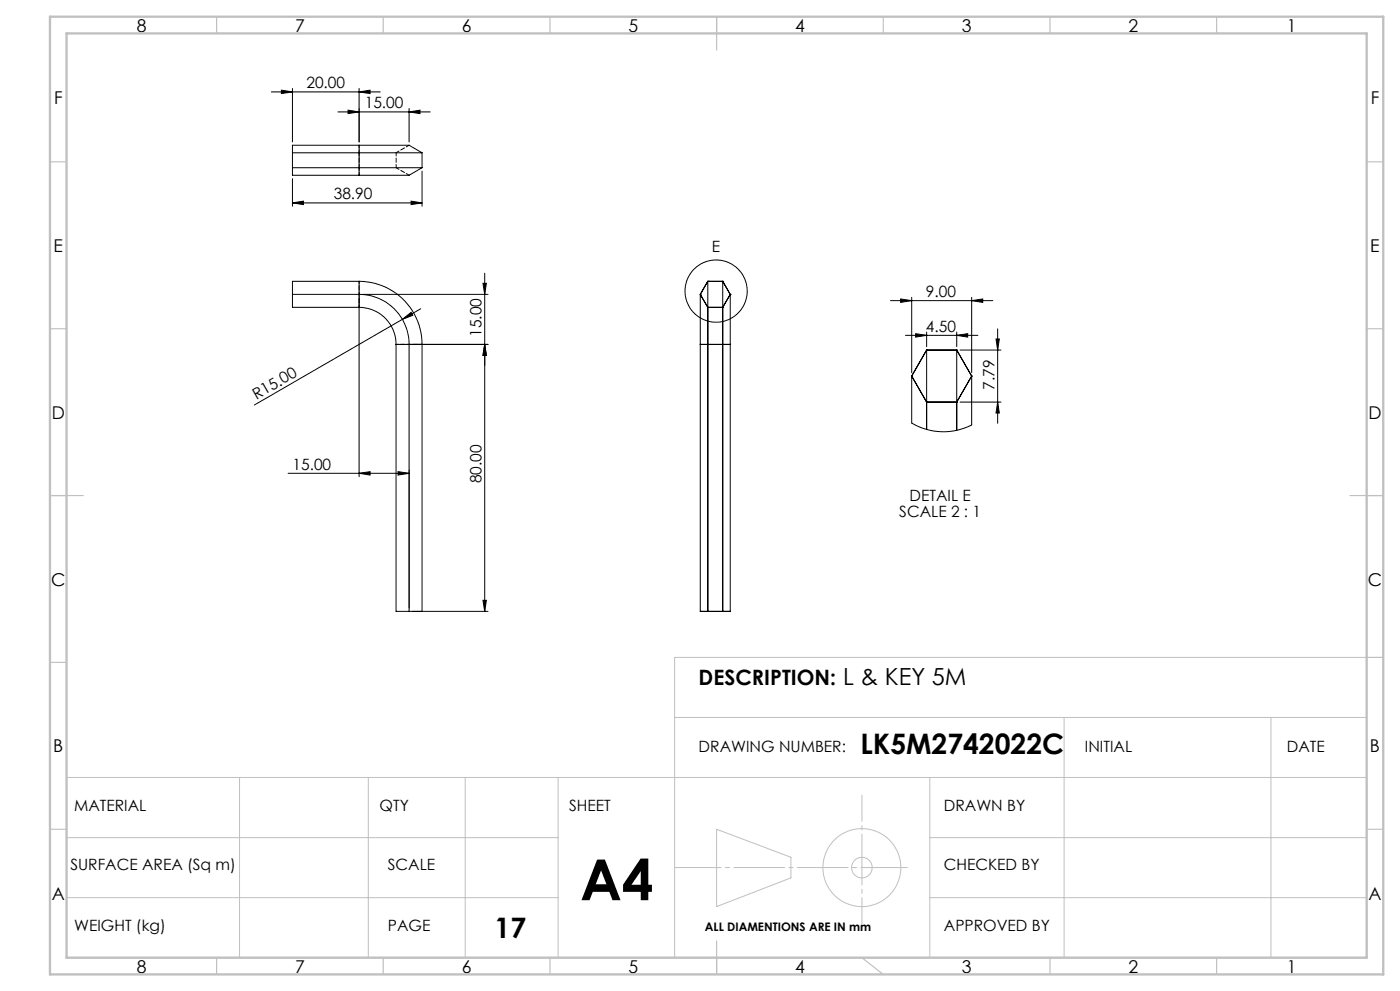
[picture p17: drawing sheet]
<svg xmlns="http://www.w3.org/2000/svg" width="420mm" height="297mm" viewBox="0 0 420 297" stroke-linecap="round" stroke-linejoin="round" font-family="sans-serif">
<defs><g id="words">
<text font-size="16.9" x="174" y="269.8">A4</text>
<g font-size="8.5">
<text x="258.2" y="226">LK5M2742022C</text>
<text x="148.4" y="281.2">17</text>
</g>
<text font-size="6.3" x="209.6" y="205.3">DESCRIPTION: L &amp; KEY 5M</text>
<g font-size="5.3">
<text x="41" y="9.5">8</text>
<text x="88.5" y="9.5">7</text>
<text x="138.5" y="9.5">6</text>
<text x="188.5" y="9.5">5</text>
<text x="238.5" y="9.5">4</text>
<text x="288.5" y="9.5">3</text>
<text x="338.5" y="9.5">2</text>
<text x="386" y="9.5">1</text>
<text x="16.2" y="31.3">F</text>
<text x="411.2" y="31.3">F</text>
<text x="16.1" y="75.5">E</text>
<text x="411.1" y="75.5">E</text>
<text x="15.5" y="125.5">D</text>
<text x="410.5" y="125.5">D</text>
<text x="15.4" y="175.5">C</text>
<text x="410.4" y="175.5">C</text>
<text x="16" y="225.5">B</text>
<text x="411" y="225.5">B</text>
<text x="15.5" y="269.8">A</text>
<text x="410.5" y="269.8">A</text>
<text x="41" y="291.5">8</text>
<text x="88.5" y="291.5">7</text>
<text x="138.5" y="291.5">6</text>
<text x="188.5" y="291.5">5</text>
<text x="238.5" y="291.5">4</text>
<text x="288.5" y="291.5">3</text>
<text x="338.5" y="291.5">2</text>
<text x="386" y="291.5">1</text>
</g>
<g font-size="4.7">
<text x="91.9" y="26.5">20.00</text>
<text x="109.4" y="32.5">15.00</text>
<text x="100.1" y="59.8">38.90</text>
<text x="213.6" y="75.6">E</text>
<text x="277.7" y="89.1">9.00</text>
<text x="144.4" y="101" transform="rotate(-90 144.4 101)">15.00</text>
<text x="277.7" y="99.5">4.50</text>
<text x="76.9" y="119.8" transform="rotate(-30 76.9 119.8)">R15.00</text>
<text x="298.3" y="116.7" transform="rotate(-90 298.3 116.7)">7.79</text>
<text x="87.7" y="140.8">15.00</text>
<text x="144.4" y="144.9" transform="rotate(-90 144.4 144.9)">80.00</text>
<text x="269.8" y="154.8">SCALE 2 : 1</text>
<text x="272.9" y="150.3">DETAIL E</text>
<text x="209.6" y="225.5">DRAWING NUMBER:</text>
<text x="325.5" y="225.5">INITIAL</text>
<text x="386" y="225.5">DATE</text>
<text x="22.2" y="243.1">MATERIAL</text>
<text x="113.9" y="243.1">QTY</text>
<text x="170.7" y="243.1">SHEET</text>
<text x="283.2" y="243.1">DRAWN BY</text>
<text x="21.1" y="260.7">SURFACE AREA (Sq m)</text>
<text x="116.4" y="260.7">SCALE</text>
<text x="283.2" y="260.7">CHECKED BY</text>
<text x="22.2" y="279.1">WEIGHT (kg)</text>
<text x="116.4" y="279.1">PAGE</text>
<text x="283.2" y="279.1">APPROVED BY</text>
</g>
<text font-size="3.5" x="211.5" y="279.1">ALL DIAMENTIONS ARE IN mm</text>
</g></defs>
<g fill="none" stroke="#000" stroke-width=".3">
<path d="M81.4 27.5h32.7M84.4 27l3.3 .5-3.3 .5zM87.7 26.5v16M101.4 33.5h27.7M104.4 33l3.3 .5-3.3 .5zM107.7 27.5l3.3-.5v1zM107.7 26.5v16M122.7 33.5l3.3-.5v1zM122.7 32.5v10M87.7 50.3h38.9M87.7 45.8h38.9M87.7 53.5v8.3"/>
<path d="M107.7 43.5h15l3.9 2.3M107.7 43.5v9M107.7 43.5h-20v9h20M126.6 50.3l-3.9 2.2h-15M126.6 45.8v4.5M126.6 51.3v10.5M87.7 60.8l3.3-.5v1zM87.7 60.8h38.9M123.3 60.3l3.3 .5-3.3 .5zM87.7 88.2h20a15 15 0 0 1 15 15v80M107.7 84.3h-20v7.8h20a11.1 11.1 0 0 1 11.1 11.1M107.7 84.3a18.9 18.9 0 0 1 18.9 18.9v80"/>
<path d="M107.7 84.3v58.6M108.7 88.2h37.7M120.7 95.7l2.6-2.1 .5 .9zM120.7 95.7l-44.4 25.7M126.2 92.5l-5.5 3.2M144.9 84.9h1l-.5 3.3zM145.4 81.9v101.3M210.1 88.2h.1M210.1 88.2v15M210.1 88.2l2.2 3.9M212.3 84.3h.1M212.3 92.1h.1"/>
<path d="M212.3 84.3v18.9M212.3 92.1v11.1M212.3 92.1h4.5M212.3 84.3h4.5M212.3 84.3l-2.2 3.9M216.8 92.1h.1M216.8 84.3h.1M216.8 84.3v18.9M216.8 92.1v11.1M216.8 84.3l2.3 3.9M219.1 88.2h.1M219.1 88.2v15"/>
<path d="M219.1 88.2l-2.3 3.9M267.2 90.1h30.7M270.2 89.6l3.3 .5-3.3 .5zM273.5 89.1v22.6M278 99.5v4.4M287 99.5v4.4M291.5 90.1l3.3-.5v1zM291.5 89.1v22.6M299.3 98.6v28.3M118.8 103.2v80h27.6M118.8 103.2h27.6M145.4 103.2l.5 3.3h-1z"/>
<path d="M210.1 103.2v80h9v-80M210.1 103.2h9M212.3 103.2v80M216.8 103.2v80M271.6 100.5h21.8M273.5 112.7h.1M273.5 112.7v14.1l1.9 1 2.4 .9 2.1 .4 2.4 .3h2.1l2.6-.4 2.3-.7 2.2-1v-14.6M273.5 112.7l4.5 7.8M274.7 100l3.3 .5-3.3 .5zM278 104.9h.1M278 104.9v23.8v-8.2M278 104.9h9"/>
<path d="M278 104.9l-4.5 7.8M287 104.9h.1M287 100.5l3.3-.5v1zM287 104.9v24.1v-8.5M287 104.9l4.5 7.8M288 104.9h12.3M291.5 112.7h.1M291.5 112.7l-4.5 7.8M298.8 101.6h1l-.5 3.3zM278 120.5h.1M278 120.5h9M287 120.5h.1"/>
<path d="M288 120.5h12.3M299.3 120.5l.5 3.3h-1zM86.4 141.8h36.3M107.7 141.8l3.3-.4v1zM119.4 141.4l3.3 .4-3.3 .6zM144.9 179.9h1l-.5 3.3z"/>
<circle cx="214.8" cy="87.2" r="9.3"/>
</g>
<g fill="none" stroke="#c0c0c0" stroke-width=".3">
<path d="M410 197h-207.6v90M202.4 215h207.6M319.2 215v72M381.3 215v72M20 233h390v54h-390zM71.9 233v54M110.5 233v54M139.6 233v54M167.4 233v54M278.9 233v54M20 251h147.4M215 248.5l22.3 8.4v6.2l-22.3 8.6z"/>
<path d="M278.9 251h131.1M20 269h147.4M278.9 269h131.1"/>
<circle cx="258.6" cy="260" r="11.7"/>
<circle cx="258.6" cy="260" r="3.1"/>
</g>
<path d="M272.2 260h-69.8" fill="none" stroke="#c0c0c0" stroke-width=".3" stroke-dasharray="15.2 1.3 1.3 1.3" stroke-dashoffset="1.3"/>
<path d="M258.6 238.3v38.6" fill="none" stroke="#c0c0c0" stroke-width=".3" stroke-dasharray="15.2 1.3 1.3 1.3" stroke-dashoffset="7.4"/>
<g fill="none" stroke="#c0c0c0" stroke-width=".35">
<path d="M65 5v5M115 5v5M165 5v5M215 5v10M265 5v5M315 5v5M365 5v5M15 48.5h5M410 48.5h5M15 98.5h5M410 98.5h5M15 148.5h10"/>
<path d="M405 148.5h10M15 198.5h5M410 197h5M15 248.5h5M410 248.5h5M65 287v5M115 287v5M165 287v5M215 282v10M258.6 287l6.4 5M315 287v5M365 287v5"/>
</g>
<path d="M15 5h400v287h-400zM20 10h390v277h-390z" fill="none" stroke="#c0c0c0" stroke-width=".7"/>
<g fill="#000">
<path d="M120.7 95.7l2.6-2.1 .5 .9z"/>
<path d="M122.7 33.5l3.3-.5v1zM104.4 33l3.3 .5-3.3 .5z"/>
<path d="M144.9 84.9h1l-.5 3.3zM145.4 103.2l.5 3.3h-1z"/>
<path d="M270.2 89.6l3.3 .5-3.3 .5zM291.5 90.1l3.3-.5v1z"/>
<path d="M274.7 100l3.3 .5-3.3 .5zM287 100.5l3.3-.5v1z"/>
<path d="M299.3 120.5l.5 3.3h-1zM298.8 101.6h1l-.5 3.3z"/>
<path d="M119.4 141.4l3.3 .4-3.3 .6zM107.7 141.8l3.3-.4v1zM107.7 27.5l3.3-.5v1zM84.4 27l3.3 .5-3.3 .5zM123.3 60.3l3.3 .5-3.3 .5zM87.7 60.8l3.3-.5v1z"/>
<path d="M144.9 179.9h1l-.5 3.3zM145.4 103.2l.5 3.3h-1z"/>
</g>
<path d="M107.7 84.3v3.9M107.7 88.2v3.9M122.7 103.2h-3.9M126.6 103.2h-3.9" fill="none" stroke="#000" stroke-width=".3" stroke-dasharray="1.3 .6" stroke-dashoffset=".6"/>
<path d="M107.7 45.8v4.5M118.8 50.3l3.9 2.2M118.8 45.8v4.5M122.7 43.5l-3.9 2.3" fill="none" stroke="#000" stroke-width=".3" stroke-dasharray="1.3 .6" stroke-dashoffset=".3"/>
<path d="M107.7 43.5v2.3M107.7 50.3v2.2" fill="none" stroke="#000" stroke-width=".3" stroke-dasharray="1.3 .6" stroke-dashoffset=".5"/>
<use href="#words"/>
</svg>
